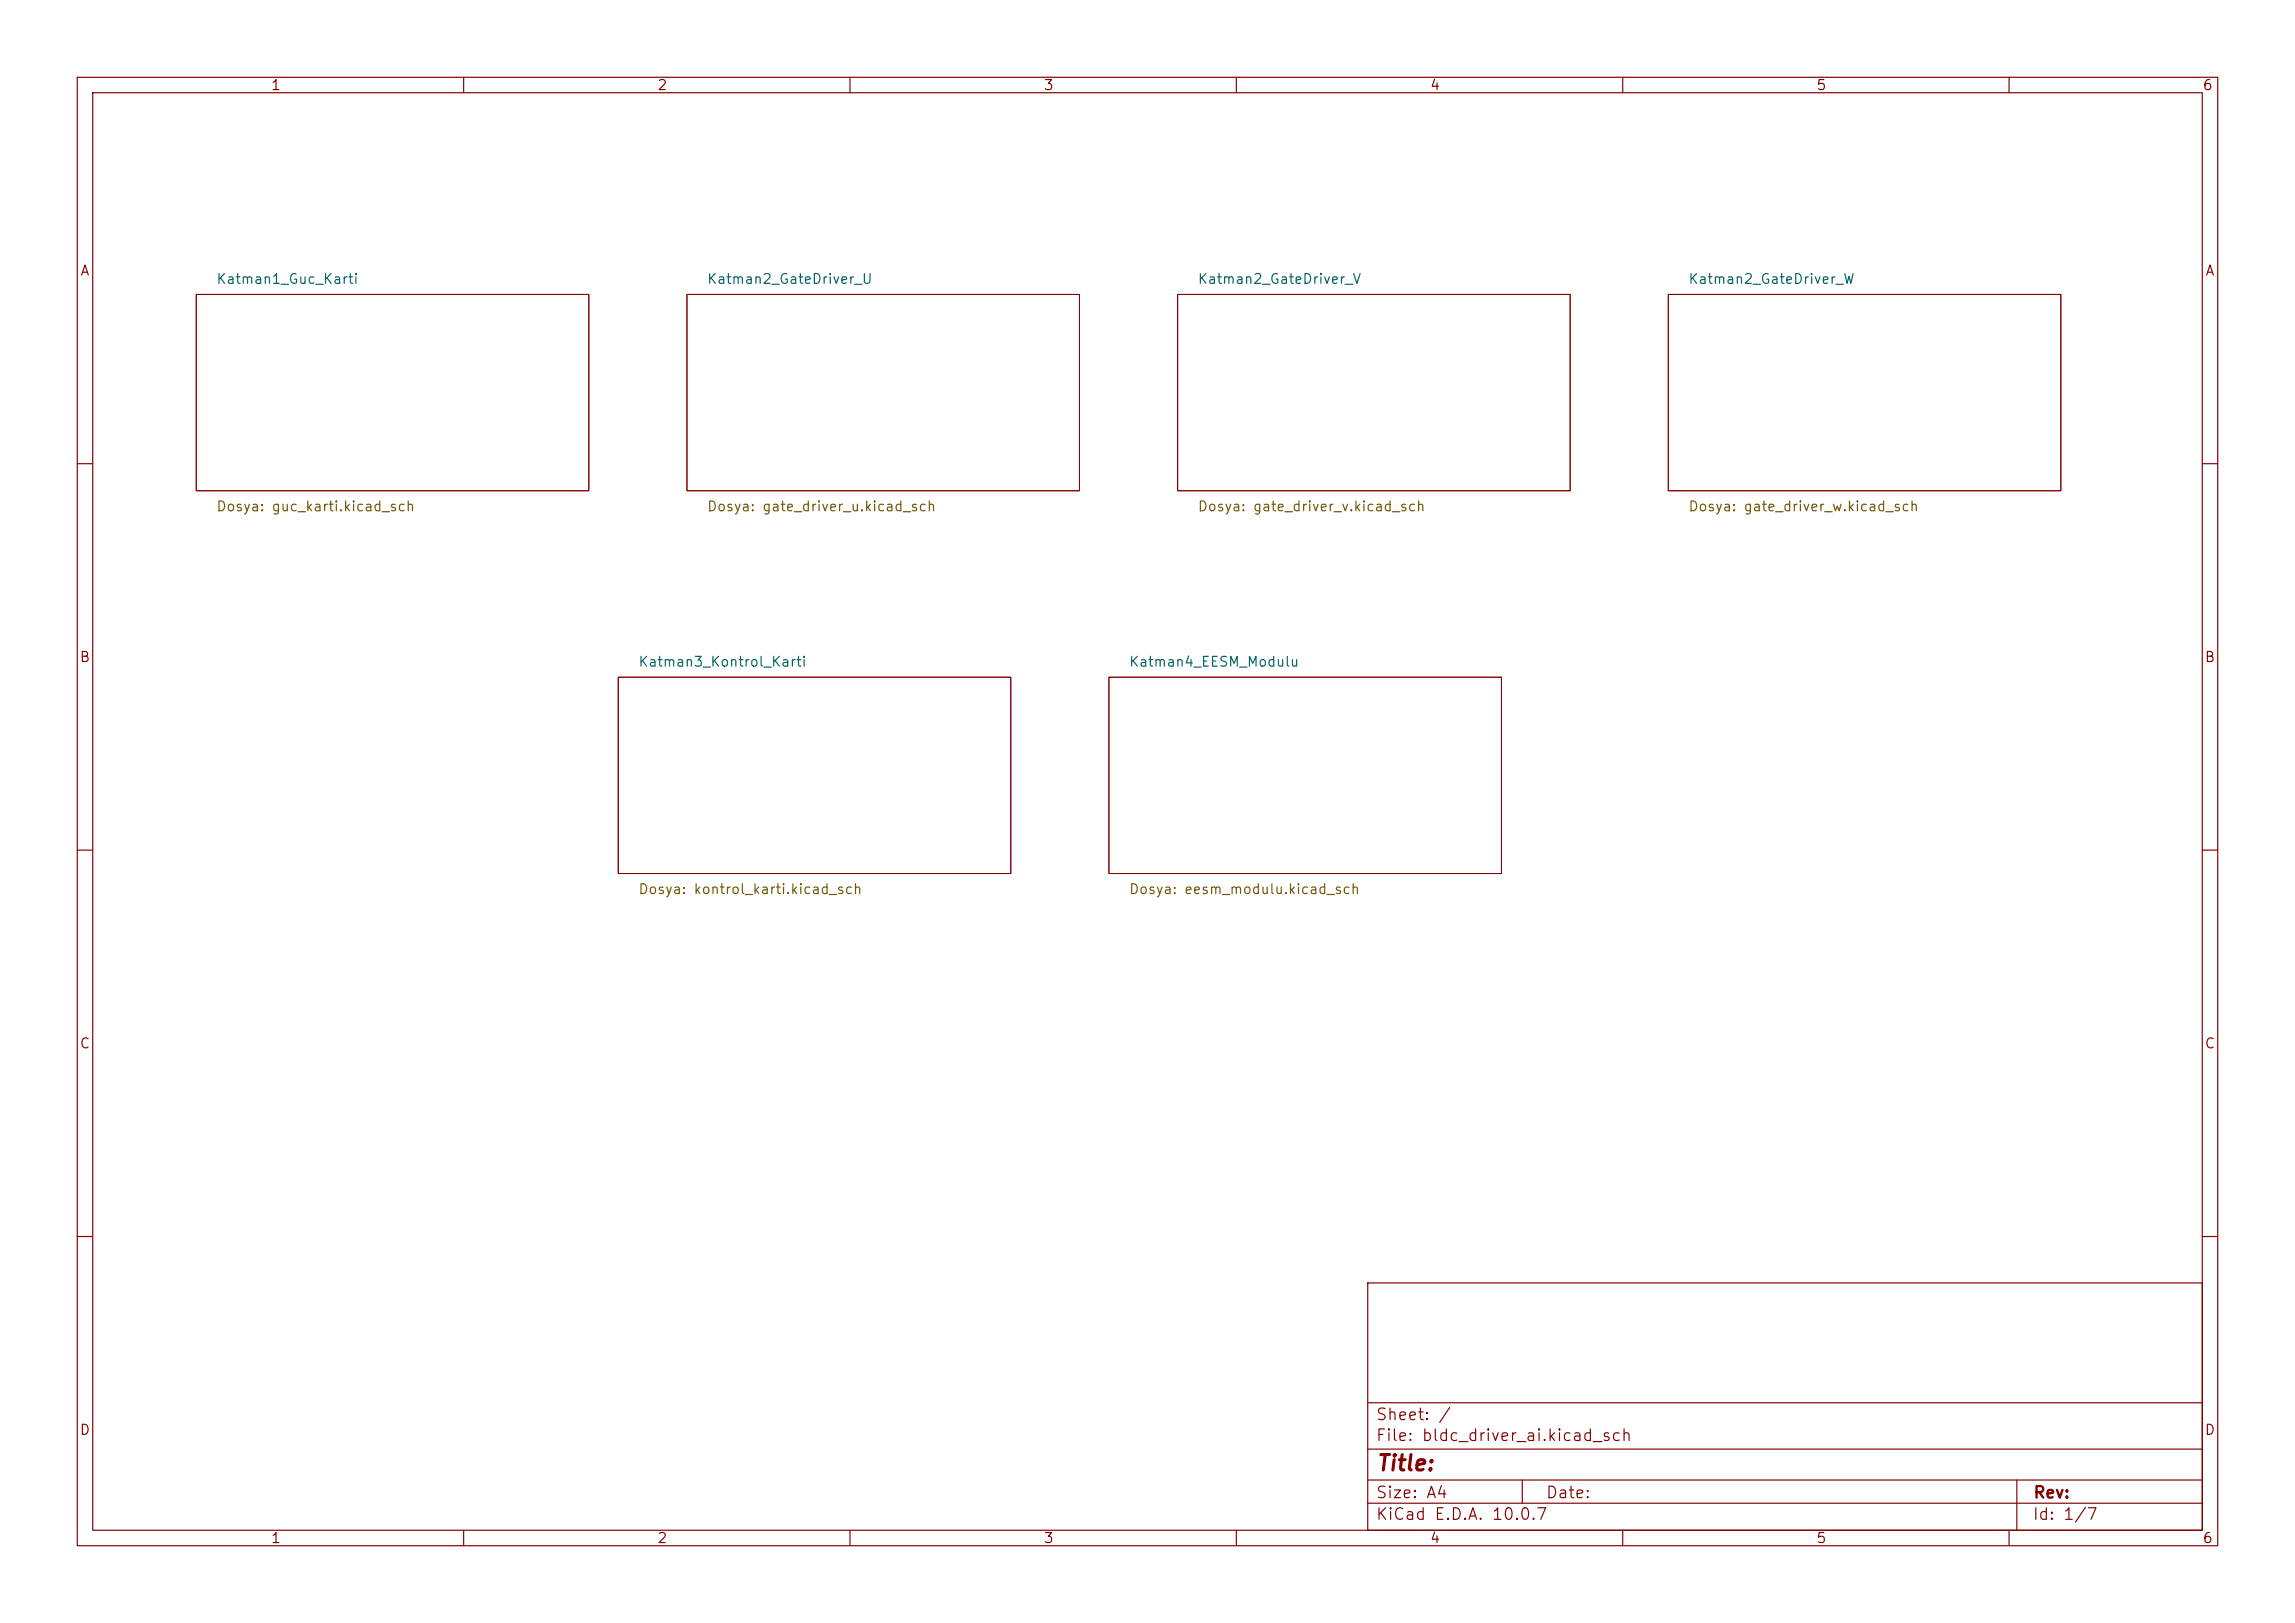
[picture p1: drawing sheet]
<svg xmlns="http://www.w3.org/2000/svg" width="297mm" height="210mm" viewBox="0 0 297 210" stroke-linecap="round" stroke-linejoin="round" font-family="sans-serif">
<defs><g id="words">
<text font-size="2" fill="#840000" x="178" y="190.8">Title:</text>
<g font-size="1.5" fill="#840000">
<text x="178" y="184.1">Sheet: /</text>
<text x="178" y="186.8">File: bldc_driver_ai.kicad_sch</text>
<text x="178" y="197">KiCad E.D.A. 10.0.7</text>
<text x="178" y="194.2">Size: A4</text>
<text x="200" y="194.2">Date:</text>
<text x="263" y="197">Id: 1/7</text>
<text x="263" y="194.2">Rev:</text>
</g>
<g font-size="1.3" fill="#840000">
<text x="35" y="12">1</text>
<text x="85" y="12">2</text>
<text x="135" y="12">3</text>
<text x="185" y="12">4</text>
<text x="235" y="12">5</text>
<text x="285" y="12">6</text>
<text x="10.3" y="36">A</text>
<text x="285.3" y="36">A</text>
<text x="10.2" y="86">B</text>
<text x="285.2" y="86">B</text>
<text x="10.2" y="136">C</text>
<text x="285.2" y="136">C</text>
<text x="10.2" y="186">D</text>
<text x="285.2" y="186">D</text>
<text x="35" y="200">1</text>
<text x="85" y="200">2</text>
<text x="135" y="200">3</text>
<text x="185" y="200">4</text>
<text x="235" y="200">5</text>
<text x="285" y="200">6</text>
</g>
<g font-size="1.3" fill="#006464">
<text x="27.9" y="37.1">Katman1_Guc_Karti</text>
<text x="91.4" y="37.1">Katman2_GateDriver_U</text>
<text x="154.9" y="37.1">Katman2_GateDriver_V</text>
<text x="218.4" y="37.1">Katman2_GateDriver_W</text>
<text x="82.5" y="86.6">Katman3_Kontrol_Karti</text>
<text x="146" y="86.6">Katman4_EESM_Modulu</text>
</g>
<g font-size="1.3" fill="#725600">
<text x="27.9" y="66.5">Dosya: guc_karti.kicad_sch</text>
<text x="91.4" y="66.5">Dosya: gate_driver_u.kicad_sch</text>
<text x="154.9" y="66.5">Dosya: gate_driver_v.kicad_sch</text>
<text x="218.4" y="66.5">Dosya: gate_driver_w.kicad_sch</text>
<text x="82.5" y="116">Dosya: kontrol_karti.kicad_sch</text>
<text x="146" y="116">Dosya: eesm_modulu.kicad_sch</text>
</g>
</g></defs>
<g fill="none" stroke="#840000" stroke-width=".15">
<path d="M10 10h277v190h-277zM12 12h273v186h-273zM60 10v2M110 10v2M160 10v2M210 10v2M260 10v2M10 60h2M285 60h2M10 110h2M285 110h2M10 160h2"/>
<path d="M177 166h108v32h-108zM285 160h2M60 198v2M110 198v2M160 198v2M177 194.5h108M177 191.5h108M177 187.5h108M177 181.5h108M197 191.5v3M210 198v2M260 198v2"/>
<path d="M261 191.5v6.5"/>
</g>
<path d="M25.4 38.1h50.8v25.4h-50.8zM88.9 38.1h50.8v25.4h-50.8zM152.4 38.1h50.8v25.4h-50.8zM215.9 38.1h50.8v25.4h-50.8zM80 87.6h50.8v25.4h-50.8zM143.5 87.6h50.8v25.4h-50.8z" fill="none" stroke="#840000" stroke-width=".13"/>
<use href="#words"/>
</svg>
